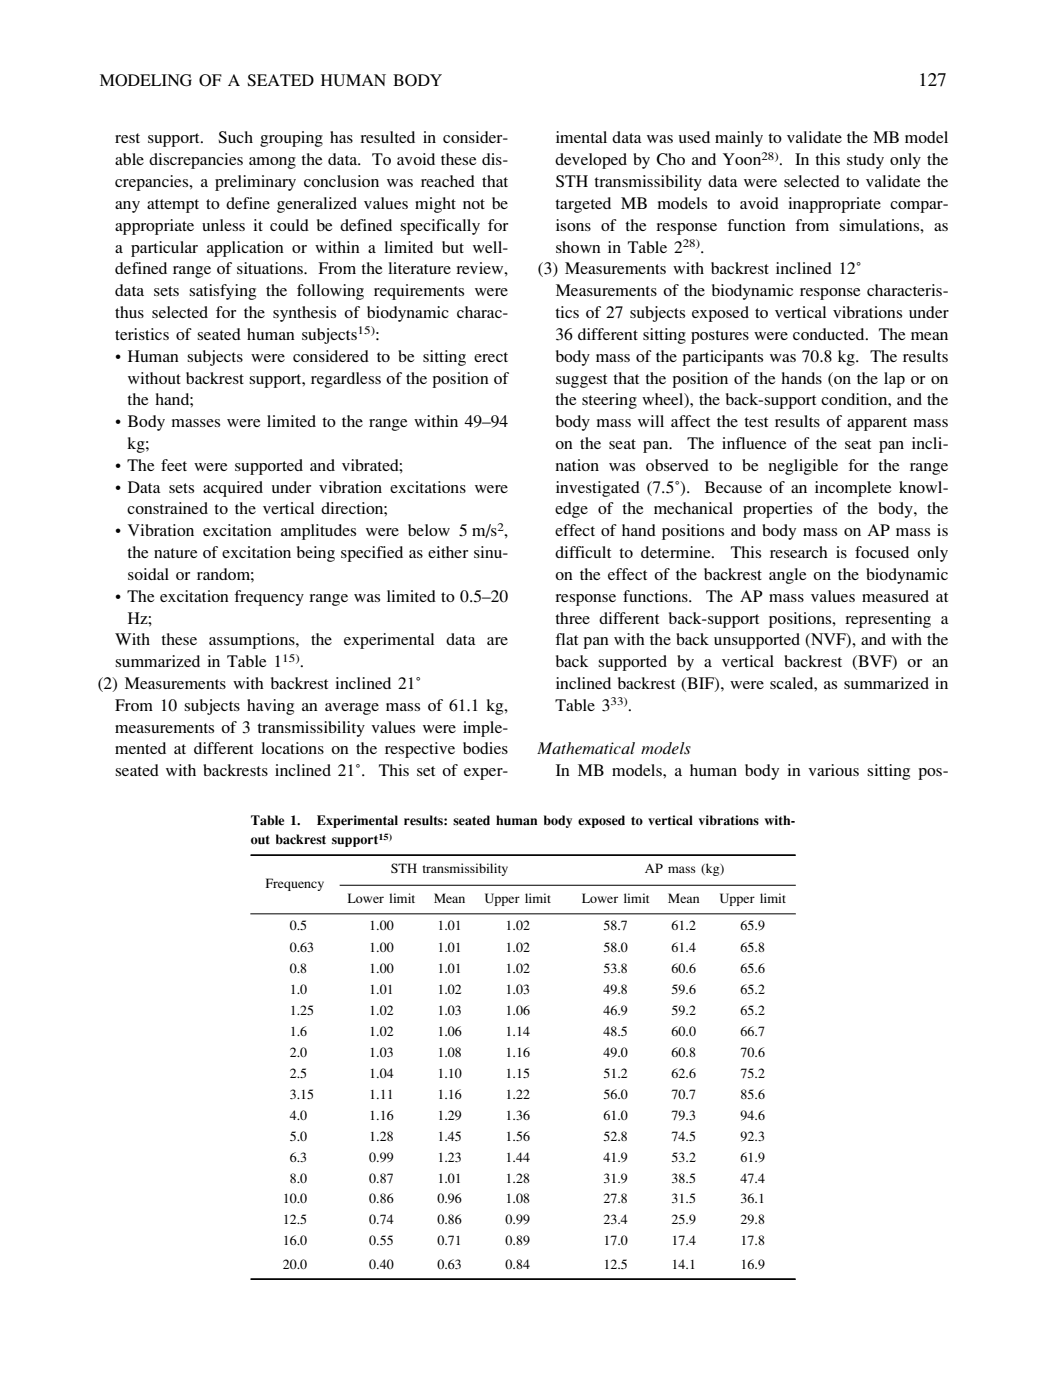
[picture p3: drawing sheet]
<svg xmlns="http://www.w3.org/2000/svg" width="210mm" height="283mm" viewBox="0 0 210 283" stroke-linecap="round" stroke-linejoin="round" font-family="sans-serif">
<defs><g id="words">
<text font-size="3.9" x="185.5" y="17.5">127</text>
<g font-size="3.5">
<text x="20.1" y="17.5">MODELING OF A SEATED HUMAN BODY</text>
<text x="23.3" y="29">rest support.</text>
<text x="44.1" y="29">Such grouping has resulted in consider-</text>
<text x="112.2" y="29">imental data was used mainly to validate the MB model</text>
<text x="23.3" y="33.4">able discrepancies among the data. To avoid these dis-</text>
<text x="112.2" y="33.4">developed by Cho and Yoon</text>
<text x="157.3" y="33.4">. In this study only the</text>
<text x="23.3" y="37.8">crepancies, a preliminary conclusion was reached that</text>
<text x="112.2" y="37.8">STH transmissibility data were selected to validate the</text>
<text x="23.3" y="42.2">any attempt to define generalized values might not be</text>
<text x="23.3" y="46.6">appropriate unless it could be defined specifically for</text>
<text x="112.2" y="42.2">targeted MB models to avoid inappropriate compar-</text>
<text x="112.2" y="46.6">isons of the response function from simulations, as</text>
<text x="23.3" y="51">a particular application or within a limited but well-</text>
<text x="112.2" y="51">shown in Table 2</text>
<text x="141.5" y="51">.</text>
<text x="23.3" y="55.5">defined range of situations. From the literature review,</text>
<text x="23.3" y="59.9">data sets satisfying the following requirements were</text>
<text x="108.7" y="55.5">(3) Measurements with backrest inclined 12˚</text>
<text x="112.2" y="59.9">Measurements of the biodynamic response characteris-</text>
<text x="23.3" y="64.3">thus selected for the synthesis of biodynamic charac-</text>
<text x="112.2" y="64.3">tics of 27 subjects exposed to vertical vibrations under</text>
<text x="23.3" y="68.7">teristics of seated human subjects</text>
<text x="75.8" y="68.7">:</text>
<text x="112.2" y="68.7">36 different sitting postures were conducted. The mean</text>
<text x="23.3" y="73.1">• Human subjects were considered to be sitting erect</text>
<text x="25.8" y="77.5">without backrest support, regardless of the position of</text>
<text x="112.2" y="73.1">body mass of the participants was 70.8 kg. The results</text>
<text x="112.2" y="77.5">suggest that the position of the hands (on the lap or on</text>
<text x="25.8" y="81.9">the hand;</text>
<text x="112.2" y="81.9">the steering wheel), the back-support condition, and the</text>
<text x="23.3" y="86.3">• Body masses were limited to the range within 49–94</text>
<text x="112.2" y="86.3">body mass will affect the test results of apparent mass</text>
<text x="23.3" y="95.1">• The feet were supported and vibrated;</text>
<text x="25.8" y="90.7">kg;</text>
<text x="112.2" y="90.7">on the seat pan.</text>
<text x="112.2" y="95.1">nation was observed to be negligible for the range</text>
<text x="138.9" y="90.7">The influence of the seat pan incli-</text>
<text x="23.3" y="99.6">• Data sets acquired under vibration excitations were</text>
<text x="112.2" y="99.6">investigated (7.5˚).</text>
<text x="142.3" y="99.6">Because of an incomplete knowl-</text>
<text x="25.8" y="104">constrained to the vertical direction;</text>
<text x="112.2" y="104">edge of the mechanical properties of the body, the</text>
<text x="23.3" y="108.4">• Vibration excitation amplitudes were below 5 m/s ,</text>
<text x="25.8" y="112.8">the nature of excitation being specified as either sinu-</text>
<text x="112.2" y="108.4">effect of hand positions and body mass on AP mass is</text>
<text x="112.2" y="112.8">difficult to determine.</text>
<text x="147.7" y="112.8">This research is focused only</text>
<text x="25.8" y="117.2">soidal or random;</text>
<text x="112.2" y="117.2">on the effect of the backrest angle on the biodynamic</text>
<text x="23.3" y="121.6">• The excitation frequency range was limited to 0.5–20</text>
<text x="112.2" y="121.6">response functions.</text>
<text x="142.7" y="121.6">The AP mass values measured at</text>
<text x="23.3" y="130.4">With these assumptions, the experimental data are</text>
<text x="25.8" y="126">Hz;</text>
<text x="112.2" y="126">three different back-support positions, representing a</text>
<text x="112.2" y="130.4">flat pan with the back unsupported (NVF), and with the</text>
<text x="23.3" y="134.8">summarized in Table 1</text>
<text x="60.5" y="134.8">.</text>
<text x="112.2" y="134.8">back supported by a vertical backrest (BVF) or an</text>
<text x="19.7" y="139.2">(2) Measurements with backrest inclined 21˚</text>
<text x="23.3" y="143.7">From 10 subjects having an average mass of 61.1 kg,</text>
<text x="112.2" y="139.2">inclined backrest (BIF), were scaled, as summarized in</text>
<text x="112.2" y="143.7">Table 3</text>
<text x="126.9" y="143.7">.</text>
<text x="23.3" y="148.1">measurements of 3 transmissibility values were imple-</text>
<text x="23.3" y="152.5">mented at different locations on the respective bodies</text>
<text x="108.7" y="152.5">Mathematical models</text>
<text x="23.3" y="156.9">seated with backrests inclined 21˚.</text>
<text x="76.5" y="156.9">This set of exper-</text>
<text x="112.2" y="156.9">In MB models, a human body in various sitting pos-</text>
</g>
<g font-size="2.8">
<text x="50.6" y="166.8">Table 1.</text>
<text x="64" y="166.8">Experimental results: seated human body exposed to vertical vibrations with-</text>
<text x="50.6" y="170.7">out backrest support</text>
<text x="53.6" y="179.4">Frequency</text>
<text x="79" y="176.5">STH transmissibility</text>
<text x="130.3" y="176.5">AP mass (kg)</text>
<text x="70.2" y="182.4">Lower limit</text>
<text x="87.6" y="182.4">Mean</text>
<text x="97.9" y="182.4">Upper limit</text>
<text x="117.5" y="182.4">Lower limit</text>
<text x="134.9" y="182.4">Mean</text>
<text x="145.4" y="182.4">Upper limit</text>
<text x="58.5" y="188">0.5</text>
<text x="74.6" y="188">1.00</text>
<text x="88.4" y="188">1.01</text>
<text x="102.1" y="188">1.02</text>
<text x="121.9" y="188">58.7</text>
<text x="135.7" y="188">61.2</text>
<text x="149.6" y="188">65.9</text>
<text x="58.5" y="192.4">0.63</text>
<text x="58.5" y="196.6">0.8</text>
<text x="74.6" y="192.4">1.00</text>
<text x="74.6" y="196.6">1.00</text>
<text x="88.4" y="192.4">1.01</text>
<text x="88.4" y="196.6">1.01</text>
<text x="102.1" y="192.4">1.02</text>
<text x="102.1" y="196.6">1.02</text>
<text x="121.9" y="192.4">58.0</text>
<text x="121.9" y="196.6">53.8</text>
<text x="135.7" y="192.4">61.4</text>
<text x="135.7" y="196.6">60.6</text>
<text x="149.6" y="192.4">65.8</text>
<text x="149.6" y="196.6">65.6</text>
<text x="58.5" y="200.9">1.0</text>
<text x="74.6" y="200.9">1.01</text>
<text x="88.4" y="200.9">1.02</text>
<text x="102.1" y="200.9">1.03</text>
<text x="121.9" y="200.9">49.8</text>
<text x="135.7" y="200.9">59.6</text>
<text x="149.6" y="200.9">65.2</text>
<text x="58.5" y="205.1">1.25</text>
<text x="58.5" y="209.3">1.6</text>
<text x="74.6" y="205.1">1.02</text>
<text x="74.6" y="209.3">1.02</text>
<text x="88.4" y="205.1">1.03</text>
<text x="88.4" y="209.3">1.06</text>
<text x="102.1" y="205.1">1.06</text>
<text x="102.1" y="209.3">1.14</text>
<text x="121.9" y="205.1">46.9</text>
<text x="121.9" y="209.3">48.5</text>
<text x="135.7" y="205.1">59.2</text>
<text x="135.7" y="209.3">60.0</text>
<text x="149.6" y="205.1">65.2</text>
<text x="149.6" y="209.3">66.7</text>
<text x="58.5" y="213.6">2.0</text>
<text x="74.6" y="213.6">1.03</text>
<text x="88.4" y="213.6">1.08</text>
<text x="102.1" y="213.6">1.16</text>
<text x="121.9" y="213.6">49.0</text>
<text x="135.7" y="213.6">60.8</text>
<text x="149.6" y="213.6">70.6</text>
<text x="58.5" y="217.8">2.5</text>
<text x="74.6" y="217.8">1.04</text>
<text x="88.4" y="217.8">1.10</text>
<text x="102.1" y="217.8">1.15</text>
<text x="121.9" y="217.8">51.2</text>
<text x="135.7" y="217.8">62.6</text>
<text x="149.6" y="217.8">75.2</text>
<text x="58.5" y="222">3.15</text>
<text x="58.5" y="226.3">4.0</text>
<text x="74.6" y="222">1.11</text>
<text x="74.6" y="226.3">1.16</text>
<text x="88.4" y="222">1.16</text>
<text x="88.4" y="226.3">1.29</text>
<text x="102.1" y="222">1.22</text>
<text x="102.1" y="226.3">1.36</text>
<text x="121.9" y="222">56.0</text>
<text x="121.9" y="226.3">61.0</text>
<text x="135.7" y="222">70.7</text>
<text x="135.7" y="226.3">79.3</text>
<text x="149.6" y="222">85.6</text>
<text x="149.6" y="226.3">94.6</text>
<text x="58.5" y="230.5">5.0</text>
<text x="74.6" y="230.5">1.28</text>
<text x="88.4" y="230.5">1.45</text>
<text x="102.1" y="230.5">1.56</text>
<text x="121.9" y="230.5">52.8</text>
<text x="135.7" y="230.5">74.5</text>
<text x="149.6" y="230.5">92.3</text>
<text x="58.5" y="234.7">6.3</text>
<text x="58.5" y="239">8.0</text>
<text x="74.6" y="234.7">0.99</text>
<text x="74.6" y="239">0.87</text>
<text x="88.4" y="234.7">1.23</text>
<text x="88.4" y="239">1.01</text>
<text x="102.1" y="234.7">1.44</text>
<text x="102.1" y="239">1.28</text>
<text x="121.9" y="234.7">41.9</text>
<text x="121.9" y="239">31.9</text>
<text x="135.7" y="234.7">53.2</text>
<text x="135.7" y="239">38.5</text>
<text x="149.6" y="234.7">61.9</text>
<text x="149.6" y="239">47.4</text>
<text x="57.1" y="243.2">10.0</text>
<text x="74.6" y="243.2">0.86</text>
<text x="88.4" y="243.2">0.96</text>
<text x="102.1" y="243.2">1.08</text>
<text x="121.9" y="243.2">27.8</text>
<text x="135.7" y="243.2">31.5</text>
<text x="149.6" y="243.2">36.1</text>
<text x="57.1" y="247.4">12.5</text>
<text x="57.1" y="251.7">16.0</text>
<text x="74.6" y="247.4">0.74</text>
<text x="74.6" y="251.7">0.55</text>
<text x="88.4" y="247.4">0.86</text>
<text x="88.4" y="251.7">0.71</text>
<text x="102.1" y="247.4">0.99</text>
<text x="102.1" y="251.7">0.89</text>
<text x="121.9" y="247.4">23.4</text>
<text x="121.9" y="251.7">17.0</text>
<text x="135.7" y="247.4">25.9</text>
<text x="135.7" y="251.7">17.4</text>
<text x="149.6" y="247.4">29.8</text>
<text x="149.6" y="251.7">17.8</text>
<text x="57.1" y="256.4">20.0</text>
<text x="74.6" y="256.4">0.40</text>
<text x="88.4" y="256.4">0.63</text>
<text x="102.1" y="256.4">0.84</text>
<text x="121.9" y="256.4">12.5</text>
<text x="135.7" y="256.4">14.1</text>
<text x="149.6" y="256.4">16.9</text>
</g>
<g font-size="2.3">
<text x="153.8" y="32.3">28)</text>
<text x="137.9" y="49.9">28)</text>
<text x="72.2" y="67.6">15)</text>
<text x="100.5" y="107.2">2</text>
<text x="57" y="133.7">15)</text>
<text x="123.3" y="142.5">33)</text>
</g>
<text font-size="1.9" x="76.4" y="169.8">15)</text>
</g></defs>
<path d="M50.6 172.8h110.1M68.6 178.9h92.2M50.6 184.7h110.2M50.6 258.5h110.1" fill="none" stroke="#000" stroke-width=".2"/>
<use href="#words"/>
</svg>
